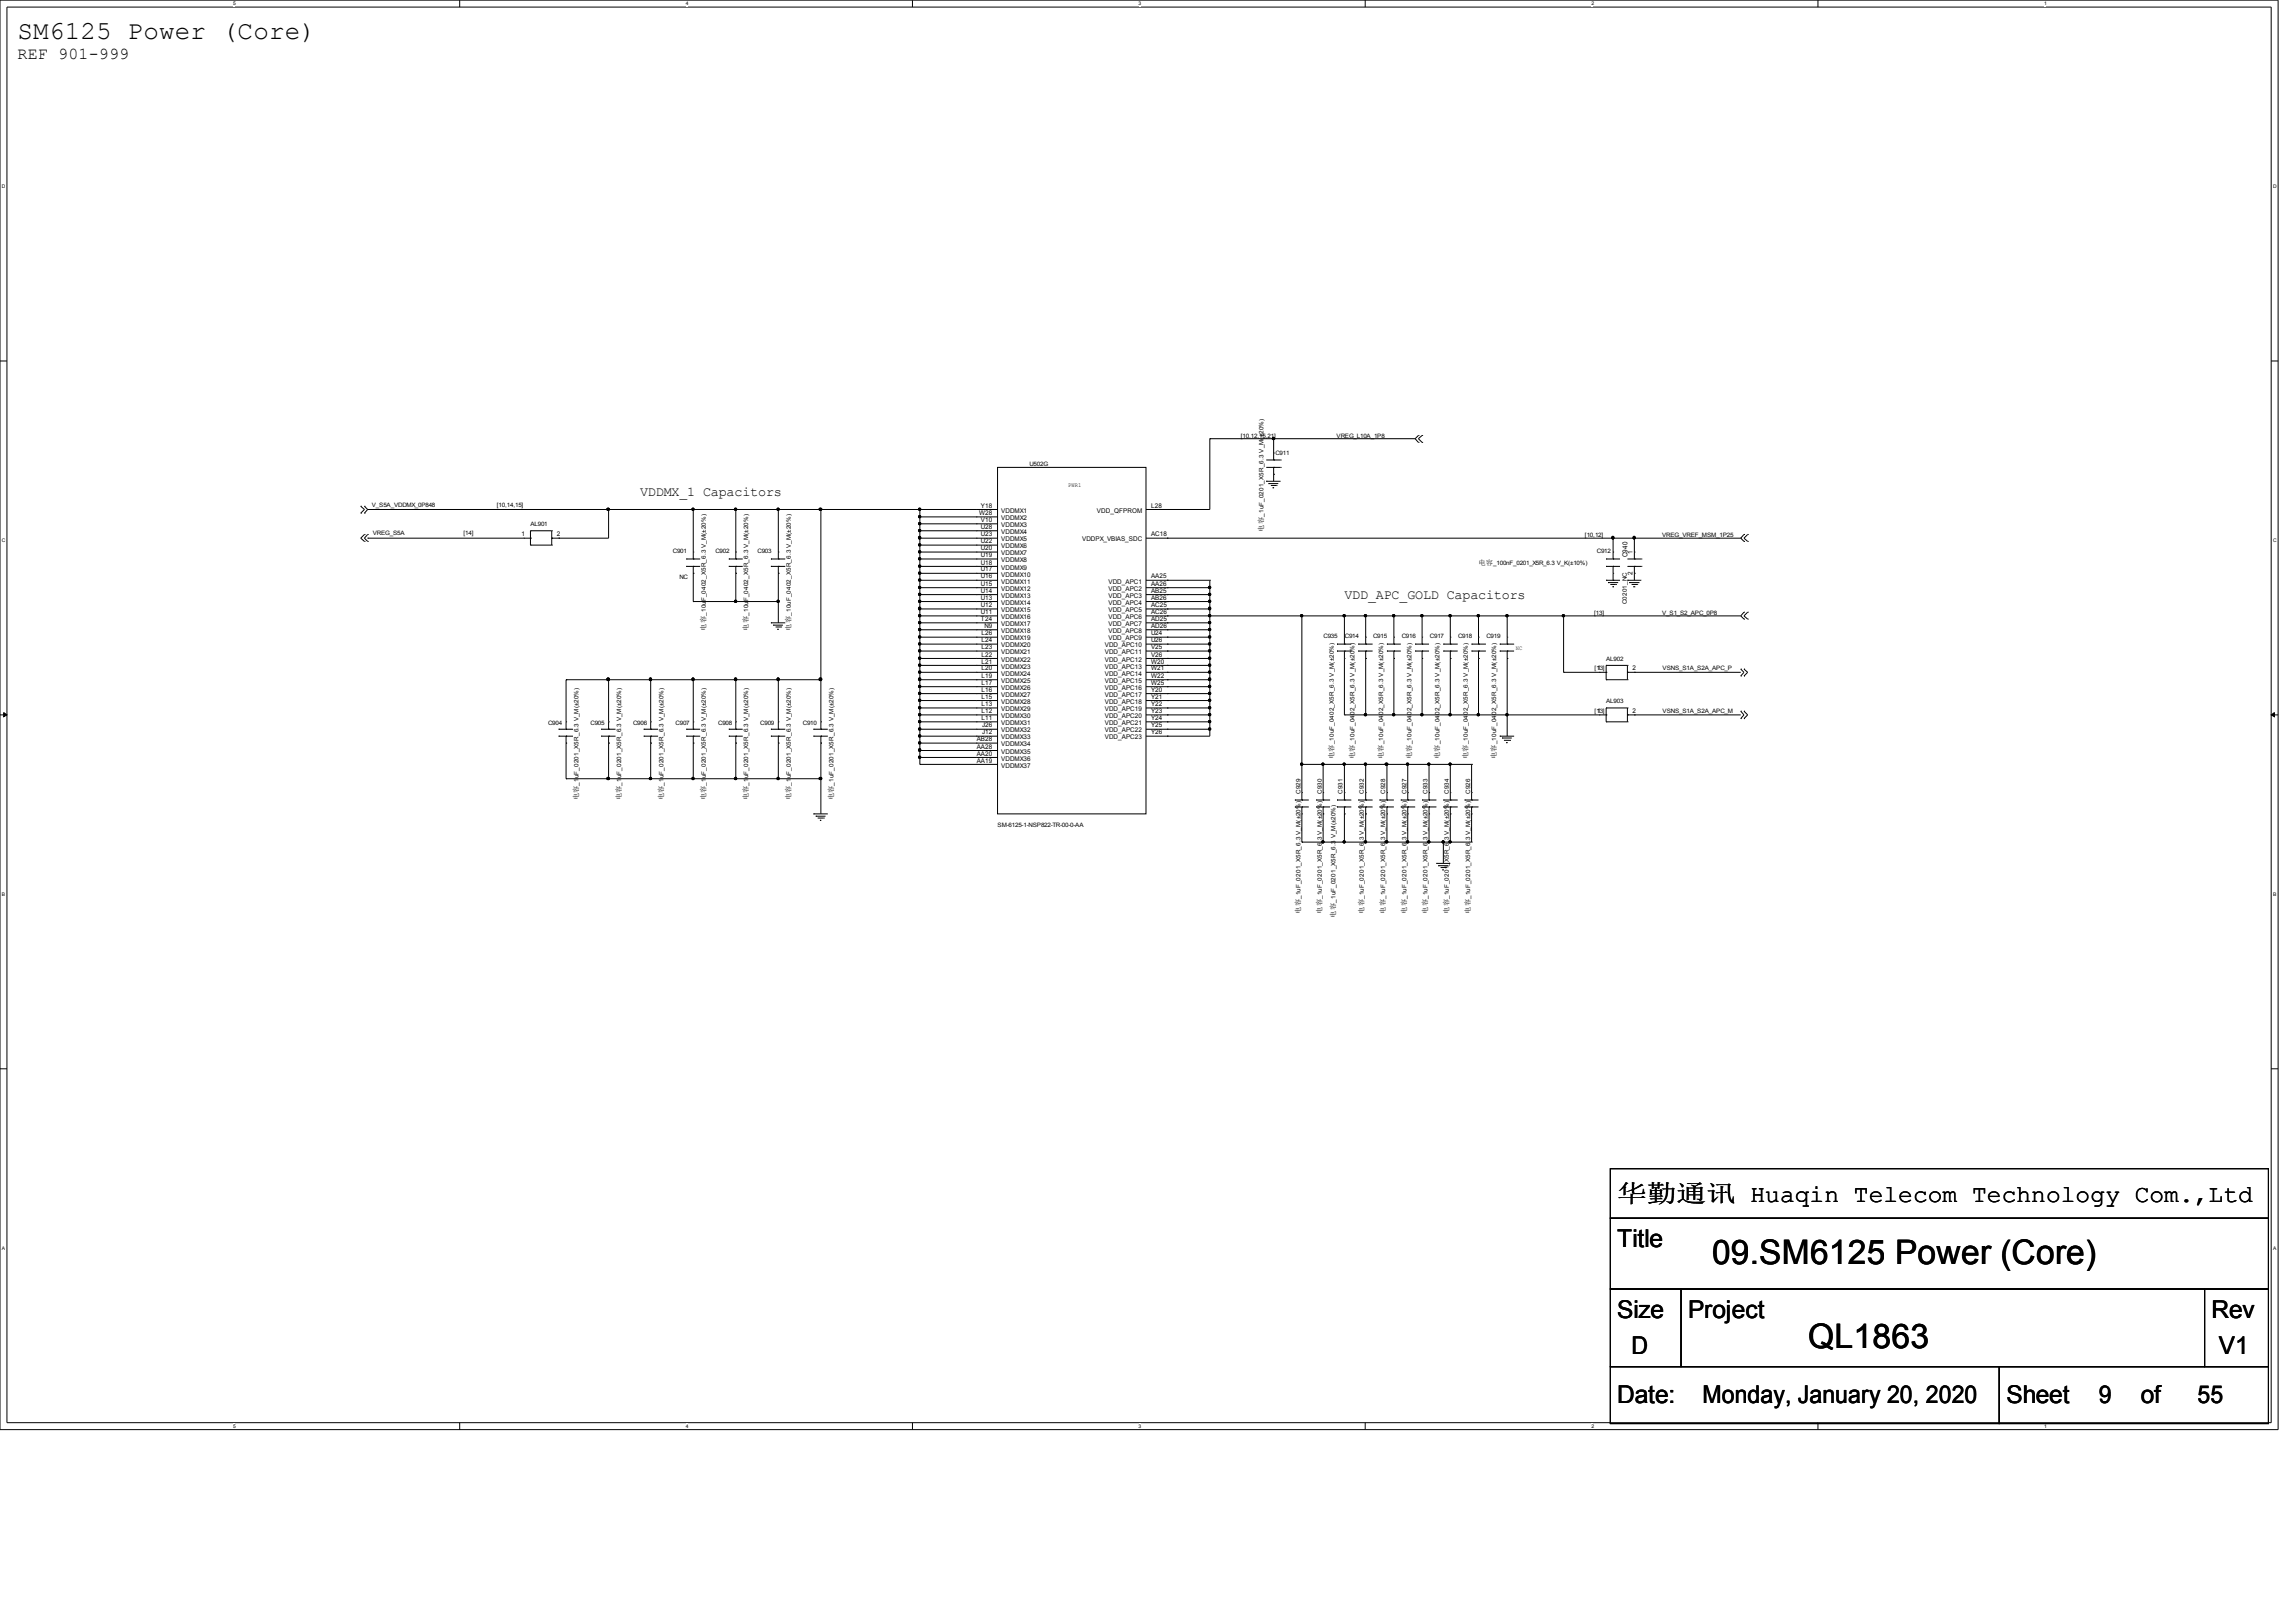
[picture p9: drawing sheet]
<svg xmlns="http://www.w3.org/2000/svg" width="420mm" height="297mm" viewBox="0 0 420 297" stroke-linecap="round" stroke-linejoin="round" font-family="sans-serif">
<defs><g id="words">
<g font-size="6.2">
<text x="313.4" y="231.3">09.SM6125 Power (Core)</text>
<text x="331" y="246.7">QL1863</text>
</g>
<text font-size="4.7" x="3.2" y="7.1">SM6125 Power (Core)</text>
<g font-size="4.5">
<text x="296.1" y="220.1">华勤通讯 Huaqin Telecom Technology Com.,Ltd</text>
<text x="296.1" y="228.3">Title</text>
<text x="296.1" y="241.2">Size</text>
<text x="309" y="241.2">Project</text>
<text x="404.9" y="241.2">Rev</text>
<text x="298.7" y="247.8">D</text>
<text x="406.2" y="247.8">V1</text>
<text x="296.1" y="256.8">Date:</text>
<text x="311.7" y="256.8">Monday, January 20, 2020</text>
<text x="367.4" y="256.8">Sheet</text>
<text x="384.2" y="256.8">9</text>
<text x="391.9" y="256.8">of</text>
<text x="402.3" y="256.8">55</text>
</g>
<text font-size="3" x="3.2" y="10.9">REF 901-999</text>
<g font-size="2.5">
<text x="117.2" y="90.8">VDDMX_1 Capacitors</text>
<text x="246.1" y="109.6">VDD_APC_GOLD Capacitors</text>
</g>
<g font-size="1.3">
<text x="231.3" y="97.3" transform="rotate(-90 231.3 97.3)">电容</text>
<text x="297.9" y="102" transform="rotate(-90 297.9 102)">C940</text>
<text x="270.7" y="103.4">电容</text>
<text x="129.2" y="115.4" transform="rotate(-90 129.2 115.4)">电容</text>
<text x="137" y="115.4" transform="rotate(-90 137 115.4)">电容</text>
<text x="144.8" y="115.4" transform="rotate(-90 144.8 115.4)">电容</text>
<text x="244.2" y="139" transform="rotate(-90 244.2 139)">电容</text>
<text x="248" y="139" transform="rotate(-90 248 139)">电容</text>
<text x="253.2" y="139" transform="rotate(-90 253.2 139)">电容</text>
<text x="258.4" y="139" transform="rotate(-90 258.4 139)">电容</text>
<text x="263.6" y="139" transform="rotate(-90 263.6 139)">电容</text>
<text x="268.7" y="139" transform="rotate(-90 268.7 139)">电容</text>
<text x="273.9" y="139" transform="rotate(-90 273.9 139)">电容</text>
<text x="105.9" y="146.5" transform="rotate(-90 105.9 146.5)">电容</text>
<text x="113.7" y="146.5" transform="rotate(-90 113.7 146.5)">电容</text>
<text x="121.5" y="146.5" transform="rotate(-90 121.5 146.5)">电容</text>
<text x="129.2" y="146.5" transform="rotate(-90 129.2 146.5)">电容</text>
<text x="137" y="146.5" transform="rotate(-90 137 146.5)">电容</text>
<text x="144.8" y="146.5" transform="rotate(-90 144.8 146.5)">电容</text>
<text x="152.6" y="146.5" transform="rotate(-90 152.6 146.5)">电容</text>
<text x="238.1" y="167.2" transform="rotate(-90 238.1 167.2)">电容</text>
<text x="242" y="167.2" transform="rotate(-90 242 167.2)">电容</text>
<text x="244.5" y="167.9" transform="rotate(-90 244.5 167.9)">电容</text>
<text x="249.7" y="167.2" transform="rotate(-90 249.7 167.2)">电容</text>
<text x="253.6" y="167.2" transform="rotate(-90 253.6 167.2)">电容</text>
<text x="257.5" y="167.2" transform="rotate(-90 257.5 167.2)">电容</text>
<text x="261.4" y="167.2" transform="rotate(-90 261.4 167.2)">电容</text>
<text x="265.3" y="167.2" transform="rotate(-90 265.3 167.2)">电容</text>
<text x="269.2" y="167.2" transform="rotate(-90 269.2 167.2)">电容</text>
</g>
<g font-size="1.2">
<text x="179.2" y="94.3">W28</text>
<text x="179.6" y="92.9">Y18</text>
<text x="179.6" y="95.5">V10</text>
<text x="183.3" y="93.8">VDDMX1</text>
<text x="183.3" y="95.2">VDDMX2</text>
<text x="200.8" y="93.8">VDD_QFPROM</text>
<text x="210.7" y="92.9">L28</text>
<text x="95.5" y="98.2">1</text>
<text x="101.9" y="98.2">2</text>
<text x="179.6" y="96.8">U28</text>
<text x="179.6" y="98.2">U23</text>
<text x="179.6" y="99.4">U22</text>
<text x="179.6" y="100.7">U20</text>
<text x="179.6" y="102">U19</text>
<text x="183.3" y="96.5">VDDMX3</text>
<text x="183.3" y="97.7">VDDMX4</text>
<text x="183.3" y="99.1">VDDMX5</text>
<text x="183.3" y="100.4">VDDMX6</text>
<text x="183.3" y="101.6">VDDMX7</text>
<text x="198.1" y="99.1">VDDPX_VBIAS_SDC</text>
<text x="210.7" y="98.2">AC18</text>
<text x="298.9" y="101.4" transform="rotate(-90 298.9 101.4)">1</text>
<text x="179.6" y="103.3">U18</text>
<text x="179.6" y="104.6">U17</text>
<text x="179.6" y="105.9">U16</text>
<text x="179.6" y="107.2">U15</text>
<text x="183.3" y="102.9">VDDMX8</text>
<text x="183.3" y="104.3">VDDMX9</text>
<text x="183.3" y="105.5">VDDMX10</text>
<text x="183.3" y="106.8">VDDMX11</text>
<text x="202.9" y="106.8">VDD_APC1</text>
<text x="210.7" y="105.9">AA25</text>
<text x="210.7" y="107.2">AA26</text>
<text x="298.9" y="105.3" transform="rotate(-90 298.9 105.3)">2</text>
<text x="179.6" y="108.5">U14</text>
<text x="179.6" y="109.8">U13</text>
<text x="179.6" y="111.1">U12</text>
<text x="179.6" y="112.4">U11</text>
<text x="179.6" y="113.7">T24</text>
<text x="183.3" y="108.1">VDDMX12</text>
<text x="183.3" y="109.4">VDDMX13</text>
<text x="183.3" y="110.7">VDDMX14</text>
<text x="183.3" y="112">VDDMX15</text>
<text x="183.3" y="113.3">VDDMX16</text>
<text x="202.9" y="108.1">VDD_APC2</text>
<text x="202.9" y="109.4">VDD_APC3</text>
<text x="202.9" y="110.7">VDD_APC4</text>
<text x="202.9" y="112">VDD_APC5</text>
<text x="202.9" y="113.3">VDD_APC6</text>
<text x="210.7" y="108.5">AB25</text>
<text x="210.7" y="109.8">AB26</text>
<text x="210.7" y="111.1">AC25</text>
<text x="210.7" y="112.4">AC26</text>
<text x="210.7" y="113.7">AD25</text>
<text x="179.7" y="116.3">L26</text>
<text x="179.7" y="117.5">L24</text>
<text x="179.7" y="118.8">L23</text>
<text x="180.3" y="114.9">N9</text>
<text x="183.3" y="114.6">VDDMX17</text>
<text x="183.3" y="115.9">VDDMX18</text>
<text x="183.3" y="117.2">VDDMX19</text>
<text x="183.3" y="118.5">VDDMX20</text>
<text x="183.3" y="119.7">VDDMX21</text>
<text x="202.3" y="118.5">VDD_APC10</text>
<text x="202.3" y="119.7">VDD_APC11</text>
<text x="202.9" y="114.6">VDD_APC7</text>
<text x="202.9" y="115.9">VDD_APC8</text>
<text x="202.9" y="117.2">VDD_APC9</text>
<text x="210.7" y="114.9">AD26</text>
<text x="210.7" y="116.3">U24</text>
<text x="210.7" y="117.5">U26</text>
<text x="210.7" y="118.8">V25</text>
<text x="179.7" y="120.2">L22</text>
<text x="179.7" y="121.4">L21</text>
<text x="179.7" y="122.7">L20</text>
<text x="179.7" y="124.1">L19</text>
<text x="179.7" y="125.3">L17</text>
<text x="183.3" y="121.1">VDDMX22</text>
<text x="183.3" y="122.4">VDDMX23</text>
<text x="183.3" y="123.6">VDDMX24</text>
<text x="183.3" y="125">VDDMX25</text>
<text x="202.3" y="121.1">VDD_APC12</text>
<text x="202.3" y="122.4">VDD_APC13</text>
<text x="202.3" y="123.6">VDD_APC14</text>
<text x="202.3" y="125">VDD_APC15</text>
<text x="210.7" y="120.2">V26</text>
<text x="210.7" y="121.4">W20</text>
<text x="210.7" y="122.7">W21</text>
<text x="210.7" y="124.1">W22</text>
<text x="210.7" y="125.3">W25</text>
<text x="292.4" y="122.7">1</text>
<text x="298.9" y="122.7">2</text>
<text x="179.7" y="126.6">L16</text>
<text x="179.7" y="127.9">L15</text>
<text x="179.7" y="129.2">L13</text>
<text x="179.7" y="130.5">L12</text>
<text x="179.7" y="131.8">L11</text>
<text x="183.3" y="126.3">VDDMX26</text>
<text x="183.3" y="127.5">VDDMX27</text>
<text x="183.3" y="128.8">VDDMX28</text>
<text x="183.3" y="130.2">VDDMX29</text>
<text x="183.3" y="131.4">VDDMX30</text>
<text x="202.3" y="126.3">VDD_APC16</text>
<text x="202.3" y="127.5">VDD_APC17</text>
<text x="202.3" y="128.8">VDD_APC18</text>
<text x="202.3" y="130.2">VDD_APC19</text>
<text x="202.3" y="131.4">VDD_APC20</text>
<text x="210.7" y="126.6">Y20</text>
<text x="210.7" y="127.9">Y21</text>
<text x="210.7" y="129.2">Y22</text>
<text x="210.7" y="130.5">Y23</text>
<text x="210.7" y="131.8">Y24</text>
<text x="292.4" y="130.5">1</text>
<text x="298.9" y="130.5">2</text>
<text x="178.8" y="135.7">AB28</text>
<text x="178.8" y="137">AA28</text>
<text x="179.8" y="133.1">J26</text>
<text x="179.8" y="134.4">J12</text>
<text x="183.3" y="132.7">VDDMX31</text>
<text x="183.3" y="134.1">VDDMX32</text>
<text x="183.3" y="135.3">VDDMX33</text>
<text x="183.3" y="136.6">VDDMX34</text>
<text x="183.3" y="138">VDDMX35</text>
<text x="202.3" y="132.7">VDD_APC21</text>
<text x="202.3" y="134.1">VDD_APC22</text>
<text x="202.3" y="135.3">VDD_APC23</text>
<text x="210.7" y="133.1">Y25</text>
<text x="210.7" y="134.4">Y26</text>
<text x="178.8" y="138.3">AA20</text>
<text x="178.8" y="139.6">AA19</text>
<text x="183.3" y="139.2">VDDMX36</text>
<text x="183.3" y="140.5">VDDMX37</text>
</g>
<g font-size="1.1">
<text x="227.2" y="80.1">[10,12,15,21]</text>
<text x="233.5" y="83.3">C911</text>
<text x="244.7" y="80.1">VREG_L10A_1P8</text>
<text x="188.5" y="85.3">U502G</text>
<text x="195.6" y="89.1">PWR1</text>
<text x="68.1" y="92.8">V_S5A_VDDMX_0P848</text>
<text x="90.9" y="92.8">[10,14,15]</text>
<text x="231.3" y="94.6" transform="rotate(-90 231.3 94.6)">_1uF_0201_X5R_6.3 V_M(±20%)</text>
<text x="68.2" y="98">VREG_S5A</text>
<text x="84.8" y="98">[14]</text>
<text x="97.1" y="96.3">AL901</text>
<text x="123.2" y="101.2">C901</text>
<text x="131" y="101.2">C902</text>
<text x="138.7" y="101.2">C903</text>
<text x="290.2" y="98.2">[10,12]</text>
<text x="292.4" y="101.1">C912</text>
<text x="304.3" y="98.2">VREG_VREF_MSM_1P25</text>
<text x="124.4" y="106">NC</text>
<text x="273.4" y="103.4">_100nF_0201_X5R_6.3 V_K(±10%)</text>
<text x="129.2" y="112.7" transform="rotate(-90 129.2 112.7)">_10uF_0402_X5R_6.3 V_M(±20%)</text>
<text x="137" y="112.7" transform="rotate(-90 137 112.7)">_10uF_0402_X5R_6.3 V_M(±20%)</text>
<text x="144.8" y="112.7" transform="rotate(-90 144.8 112.7)">_10uF_0402_X5R_6.3 V_M(±20%)</text>
<text x="291.8" y="112.6">[13]</text>
<text x="297.9" y="110.6" transform="rotate(-90 297.9 110.6)">C0201_NC</text>
<text x="304.3" y="112.6">V_S1_S2_APC_0P8</text>
<text x="242.3" y="116.8">C935</text>
<text x="246.2" y="116.8">C914</text>
<text x="251.4" y="116.8">C915</text>
<text x="256.6" y="116.8">C916</text>
<text x="261.8" y="116.8">C917</text>
<text x="267" y="116.8">C918</text>
<text x="272.1" y="116.8">C919</text>
<text x="277.5" y="118.9">NC</text>
<text x="291.9" y="122.6">[13]</text>
<text x="294" y="120.9">AL902</text>
<text x="304.4" y="122.6">VSNS_S1A_S2A_APC_P</text>
<text x="291.9" y="130.4">[13]</text>
<text x="294" y="128.7">AL903</text>
<text x="304.4" y="130.4">VSNS_S1A_S2A_APC_M</text>
<text x="100.3" y="132.6">C904</text>
<text x="108.1" y="132.6">C905</text>
<text x="115.9" y="132.6">C906</text>
<text x="123.7" y="132.6">C907</text>
<text x="131.5" y="132.6">C908</text>
<text x="139.2" y="132.6">C909</text>
<text x="147" y="132.6">C910</text>
<text x="244.2" y="136.3" transform="rotate(-90 244.2 136.3)">_10uF_0402_X5R_6.3 V_M(±20%)</text>
<text x="248" y="136.3" transform="rotate(-90 248 136.3)">_10uF_0402_X5R_6.3 V_M(±20%)</text>
<text x="253.2" y="136.3" transform="rotate(-90 253.2 136.3)">_10uF_0402_X5R_6.3 V_M(±20%)</text>
<text x="258.4" y="136.3" transform="rotate(-90 258.4 136.3)">_10uF_0402_X5R_6.3 V_M(±20%)</text>
<text x="263.6" y="136.3" transform="rotate(-90 263.6 136.3)">_10uF_0402_X5R_6.3 V_M(±20%)</text>
<text x="268.7" y="136.3" transform="rotate(-90 268.7 136.3)">_10uF_0402_X5R_6.3 V_M(±20%)</text>
<text x="273.9" y="136.3" transform="rotate(-90 273.9 136.3)">_10uF_0402_X5R_6.3 V_M(±20%)</text>
<text x="105.9" y="143.8" transform="rotate(-90 105.9 143.8)">_1</text>
<text x="105.9" y="142.4" transform="rotate(-90 105.9 142.4)">uF_0201_X5R_6.3 V_M(±20%)</text>
<text x="113.7" y="143.8" transform="rotate(-90 113.7 143.8)">_1</text>
<text x="113.7" y="142.4" transform="rotate(-90 113.7 142.4)">uF_0201_X5R_6.3 V_M(±20%)</text>
<text x="121.5" y="143.8" transform="rotate(-90 121.5 143.8)">_1</text>
<text x="121.5" y="142.4" transform="rotate(-90 121.5 142.4)">uF_0201_X5R_6.3 V_M(±20%)</text>
<text x="129.2" y="143.8" transform="rotate(-90 129.2 143.8)">_1</text>
<text x="129.2" y="142.4" transform="rotate(-90 129.2 142.4)">uF_0201_X5R_6.3 V_M(±20%)</text>
<text x="137" y="143.8" transform="rotate(-90 137 143.8)">_1</text>
<text x="137" y="142.4" transform="rotate(-90 137 142.4)">uF_0201_X5R_6.3 V_M(±20%)</text>
<text x="144.8" y="143.8" transform="rotate(-90 144.8 143.8)">_1</text>
<text x="144.8" y="142.4" transform="rotate(-90 144.8 142.4)">uF_0201_X5R_6.3 V_M(±20%)</text>
<text x="152.6" y="143.8" transform="rotate(-90 152.6 143.8)">_1uF_0201_X5R_6.3 V_M(±20%)</text>
<text x="238.1" y="145.3" transform="rotate(-90 238.1 145.3)">C929</text>
<text x="242" y="145.3" transform="rotate(-90 242 145.3)">C930</text>
<text x="245.8" y="145.3" transform="rotate(-90 245.8 145.3)">C931</text>
<text x="249.7" y="145.3" transform="rotate(-90 249.7 145.3)">C932</text>
<text x="253.6" y="145.3" transform="rotate(-90 253.6 145.3)">C928</text>
<text x="257.5" y="145.3" transform="rotate(-90 257.5 145.3)">C927</text>
<text x="261.4" y="145.3" transform="rotate(-90 261.4 145.3)">C933</text>
<text x="265.3" y="145.3" transform="rotate(-90 265.3 145.3)">C934</text>
<text x="269.2" y="145.3" transform="rotate(-90 269.2 145.3)">C926</text>
<text x="182.6" y="151.4">SM-6125-1-NSP822-TR-00-0-AA</text>
<text x="238.1" y="164.5" transform="rotate(-90 238.1 164.5)">_1uF_0201_X5R_6.3 V_M(±20%)</text>
<text x="242" y="164.5" transform="rotate(-90 242 164.5)">_1uF_0201_X5R_6.3 V_M(±20%)</text>
<text x="244.5" y="165.2" transform="rotate(-90 244.5 165.2)">_1uF_0201_X5R_6.3 V_M(±20%)</text>
<text x="249.7" y="164.5" transform="rotate(-90 249.7 164.5)">_1uF_0201_X5R_6.3 V_M(±20%)</text>
<text x="253.6" y="164.5" transform="rotate(-90 253.6 164.5)">_1uF_0201_X5R_6.3 V_M(±20%)</text>
<text x="257.5" y="164.5" transform="rotate(-90 257.5 164.5)">_1uF_0201_X5R_6.3 V_M(±20%)</text>
<text x="261.4" y="164.5" transform="rotate(-90 261.4 164.5)">_1uF_0201_X5R_6.3 V_M(±20%)</text>
<text x="265.3" y="164.5" transform="rotate(-90 265.3 164.5)">_1uF_0201_X5R_6.3 V_M(±20%)</text>
<text x="269.2" y="164.5" transform="rotate(-90 269.2 164.5)">_1uF_0201_X5R_6.3 V_M(±20%)</text>
</g>
<g font-size=".9">
<text x="42.7" y="1">5</text>
<text x="125.6" y="1">4</text>
<text x="208.4" y="1">3</text>
<text x="291.3" y="1">2</text>
<text x="374.2" y="1">1</text>
<text x=".3" y="34.4">D</text>
<text x="416.1" y="34.4">D</text>
<text x=".3" y="99.2">C</text>
<text x="416.1" y="99.2">C</text>
<text x=".3" y="163.9">B</text>
<text x="416.1" y="163.9">B</text>
<text x=".3" y="228.7">A</text>
<text x="416.1" y="228.7">A</text>
<text x="42.7" y="261.3">5</text>
<text x="125.6" y="261.3">4</text>
<text x="208.4" y="261.3">3</text>
<text x="291.3" y="261.3">2</text>
<text x="374.2" y="261.3">1</text>
</g>
</g></defs>
<path d="M0 0h417.1v261.6h-417.1zM1.3 1.3h414.5v259.1h-414.5z" fill="none" stroke="#000" stroke-width=".18"/>
<g fill="#fff">
<path d="M42.7 .2h.3v.9h-.3z"/>
<path d="M42.7 260.5h.3v1h-.3z"/>
</g>
<path d="M84.2 0v1.3M84.2 260.4v1.2" fill="none" stroke="#000" stroke-width=".18"/>
<g fill="#fff">
<path d="M125.6 .2h.3v.9h-.3z"/>
<path d="M125.6 260.5h.3v1h-.3z"/>
</g>
<path d="M167 0v1.3M167 260.4v1.2" fill="none" stroke="#000" stroke-width=".18"/>
<g fill="#fff">
<path d="M208.4 .2h.4v.9h-.4z"/>
<path d="M208.4 260.5h.4v1h-.4z"/>
</g>
<path d="M249.9 0v1.3M249.9 260.4v1.2" fill="none" stroke="#000" stroke-width=".18"/>
<g fill="#fff">
<path d="M291.3 .2h.4v.9h-.4z"/>
<path d="M291.3 260.5h.4v1h-.4z"/>
</g>
<path d="M332.8 0v1.3M332.8 260.4v1.2" fill="none" stroke="#000" stroke-width=".18"/>
<g fill="#fff">
<path d="M374.2 .2h.4v.9h-.4z"/>
<path d="M374.2 260.5h.4v1h-.4z"/>
<path d="M.3 33.6h.5v1h-.5z"/>
<path d="M416.1 33.6h.5v1h-.5z"/>
<path d="M.3 98.4h.5v.9h-.5z"/>
<path d="M416.1 98.4h.5v.9h-.5z"/>
</g>
<path d="M0 66.1h1.3M415.8 66.1h1.3" fill="none" stroke="#000" stroke-width=".18"/>
<g fill="#fff">
<path d="M.3 163.2h.5v.9h-.5z"/>
<path d="M416.1 163.2h.5v.9h-.5z"/>
</g>
<path d="M0 130.8h1.3M415.8 130.8h1.3" fill="none" stroke="#000" stroke-width=".18"/>
<path d="M.7 130.4l.6 .4-.6 .4zM415.8 130.8l.6-.4v.8z" fill="#000" stroke="#000" stroke-width=".18"/>
<g fill="#fff">
<path d="M.3 228h.5v.9h-.5z"/>
<path d="M416.1 228h.5v.9h-.5z"/>
</g>
<g fill="none" stroke="#000" stroke-width=".18">
<path d="M259.7 79.7h.1M259.7 79.7l-.6 .6M260.3 79.7h.1M260.3 79.7l-.6 .6 .6 .7M66 92.7h.1M66 93.9h.1M66 92.7l.7 .5-.7 .7M66.7 97.8h.1M66.7 99.1h.1M66.7 93.9h.1M66.7 92.7h.1M66.7 97.8l-.7 .7 .7 .6"/>
<path d="M66.7 92.7l.6 .5M67.3 97.8h.1M67.3 99.1h.1M67.3 93.2h.1M67.3 98.5h.1M67.3 97.8l-.6 .7 .6 .6M67.3 93.2l-.6 .7M67.3 93.2h115.3M67.3 98.5h29.8M95.8 98.5h.1M97.1 98.5h.1M97.1 99.8h.1"/>
<path d="M97.1 97.1h.1M97.1 97.1h3.9M97.1 99.8h3.9M97.1 97.1v2.7M101 98.5h.1M101 97.1h.1M101 99.8h.1M101 97.1v2.7M102.3 98.5h.1M111.4 93.2h.1M111.4 93.2v5.3h-10.4M126.9 93.2h.1"/>
<path d="M126.9 93.2v9.1M134.7 93.2h.1M134.7 93.2v9.1M142.5 93.2h.1M142.5 93.2v9.1M150.3 93.2h.1M150.3 93.2v40.3M168.4 93.2h.1M168.4 94.6h.1M168.4 95.9h.1M168.4 97.1h.1M168.4 98.5h.1"/>
<path d="M168.4 99.8h.1M168.4 94.6h14.2M168.4 95.9h14.2M168.4 97.1h14.2M168.4 98.5h14.2M168.4 99.8h14.2M168.4 93.2v46.7M178.7 93.2h.1M178.7 94.6h.1M178.7 95.9h.1M178.7 97.1h.1M178.7 98.5h.1"/>
<path d="M178.7 99.8h.1M182.6 85.5h27.2v63.5h-27.2zM209.8 98.5h108.9M213.7 93.2h.1M213.7 98.5h.1M221.5 80.3h.1M221.5 80.3v12.9h-11.7M221.5 80.3h37.6M231.8 88.1h.1M231.8 88.1h2.6M231.8 84.2h2.6M231.8 85.5h2.6"/>
<path d="M232.2 88.5h.1M232.2 88.5h1.8M232.7 88.8h1M233 89.3h.1M233 89.3h.3M233.2 84.2h.1M233.2 85.5h.1M233.2 82.9h.1M233.2 86.8h.1M233.2 80.3h.1M233.2 80.3v3.9M233.2 85.5v2.6"/>
<path d="M233.7 88.8h.1M234.4 84.2h.1M234.4 85.5h.1M259.1 80.3l.6 .7M259.7 81h.1M260.3 81h.1M295.3 98.5h.1M295.3 98.5v3.8M299.2 98.5h.1M299.2 98.5v3.8M318.7 98.5h.1M318.7 98.5l.6 .6"/>
<path d="M319.3 99.1h.1M319.3 97.8h.1M319.3 97.8l-.6 .7M320 97.8h.1M320 99.1h.1M320 97.8l-.7 .7 .7 .6M125.6 102.3h.1M125.6 103.7h.1M125.6 102.3h2.6M125.6 103.7h2.6M126.9 102.3h.1M126.9 103.7h.1"/>
<path d="M126.9 101h.1M126.9 104.9h.1M126.9 110.1h.1M126.9 110.1h15.6M126.9 103.7v6.4M133.4 102.3h.1M133.4 103.7h.1M133.4 102.3h2.6M133.4 103.7h2.6M134.7 102.3h.1M134.7 103.7h.1M134.7 101h.1"/>
<path d="M134.7 104.9h.1M134.7 110.1h.1M134.7 103.7v6.4M141.1 114h.1M141.1 102.3h.1M141.1 103.7h.1M141.1 114h2.7M141.1 102.3h2.7M141.1 103.7h2.7M141.6 114.4h.1M141.6 114.4h1.7M142 114.8h1"/>
<path d="M142.3 115.2h.1M142.3 115.2h.3M142.5 102.3h.1M142.5 103.7h.1M142.5 101h.1M142.5 104.9h.1M142.5 110.1h.1M142.5 103.7v10.3M143 114.8h.1M168.4 101h.1M168.4 102.3h.1M168.4 103.7h.1"/>
<path d="M168.4 104.9h.1M168.4 106.2h.1M168.4 107.6h.1M168.4 108.8h.1M168.4 110.1h.1M168.4 111.4h.1M168.4 112.7h.1M168.4 114h.1M168.4 115.3h.1M168.4 116.6h.1M168.4 117.9h.1M168.4 119.2h.1"/>
<path d="M168.4 114h14.2M168.4 106.2h14.2M168.4 102.3h14.2M168.4 103.7h14.2M168.4 101h14.2M168.4 104.9h14.2M168.4 107.6h14.2M168.4 108.8h14.2M168.4 110.1h14.2M168.4 111.4h14.2M168.4 112.7h14.2M168.4 115.3h14.2"/>
<path d="M168.4 116.6h14.2M168.4 117.9h14.2M168.4 119.2h14.2M178.7 101h.1M178.7 102.3h.1M178.7 103.7h.1M178.7 104.9h.1M178.7 106.2h.1M178.7 107.6h.1M178.7 108.8h.1M178.7 110.1h.1M178.7 111.4h.1"/>
<path d="M178.7 112.7h.1M178.7 114h.1M178.7 115.3h.1M178.7 116.6h.1M178.7 117.9h.1M178.7 119.2h.1M209.8 114h11.7M209.8 106.2h11.7M209.8 107.6h11.7M209.8 108.8h11.7M209.8 110.1h11.7M209.8 111.4h11.7"/>
<path d="M209.8 112.7h108.9M209.8 115.3h11.7M209.8 116.6h11.7M209.8 117.9h11.7M209.8 119.2h11.7M213.7 106.2h.1M213.7 107.6h.1M213.7 108.8h.1M213.7 110.1h.1M213.7 111.4h.1M213.7 112.7h.1M213.7 114h.1"/>
<path d="M213.7 115.3h.1M213.7 116.6h.1M213.7 117.9h.1M213.7 119.2h.1M221.5 106.2h.1M221.5 107.6h.1M221.5 108.8h.1M221.5 110.1h.1M221.5 111.4h.1M221.5 112.7h.1M221.5 114h.1M221.5 115.3h.1"/>
<path d="M221.5 116.6h.1M221.5 117.9h.1M221.5 119.2h.1M221.5 106.2v28.5h-11.7M238.3 112.7h.1M238.3 112.7v33.7M244.8 117.9h.1M244.8 119.2h.1M244.8 117.9h2.6M244.8 119.2h2.6M246.1 117.9h.1M246.1 119.2h.1"/>
<path d="M246.1 116.6h.1M246.1 112.7h.1M246.1 112.7v5.2M246.1 119.2v11.6M248.7 117.9h.1M248.7 119.2h.1M248.7 117.9h2.6M248.7 119.2h2.6M250 117.9h.1M250 119.2h.1M250 116.6h.1M250 112.7h.1"/>
<path d="M250 112.7v5.2M250 119.2v11.6M253.9 117.9h.1M253.9 119.2h.1M253.9 117.9h2.6M253.9 119.2h2.6M255.2 117.9h.1M255.2 119.2h.1M255.2 116.6h.1M255.2 112.7h.1M255.2 112.7v5.2M255.2 119.2v11.6"/>
<path d="M259.1 117.9h.1M259.1 119.2h.1M259.1 117.9h2.5M259.1 119.2h2.5M260.3 117.9h.1M260.3 119.2h.1M260.3 116.6h.1M260.3 112.7h.1M260.3 112.7v5.2M260.3 119.2v11.6M264.2 117.9h.1M264.2 119.2h.1"/>
<path d="M264.2 117.9h2.7M264.2 119.2h2.7M265.5 117.9h.1M265.5 119.2h.1M265.5 116.6h.1M265.5 112.7h.1M265.5 112.7v5.2M265.5 119.2v11.6M269.4 117.9h.1M269.4 119.2h.1M269.4 117.9h2.6M269.4 119.2h2.6"/>
<path d="M270.7 117.9h.1M270.7 119.2h.1M270.7 116.6h.1M270.7 112.7h.1M270.7 112.7v5.2M270.7 119.2v11.6M274.6 117.9h.1M274.6 119.2h.1M274.6 117.9h2.6M274.6 119.2h2.6M275.9 117.9h.1M275.9 119.2h.1"/>
<path d="M275.9 116.6h.1M275.9 112.7h.1M275.9 112.7v5.2M275.9 119.2v15.5M286.3 112.7h.1M286.3 112.7v10.3M294 106.2h.1M294 102.3h.1M294 103.7h.1M294 106.2h2.6M294 102.3h2.6M294 103.7h2.6"/>
<path d="M294.4 106.6h.1M294.4 106.6h1.8M294.8 107h1M295.2 107.4h.1M295.2 107.4h.3M295.3 102.3h.1M295.3 103.7h.1M295.3 101h.1M295.3 104.9h.1M295.3 106.2h.1M295.3 103.7v2.5M295.8 107h.1"/>
<path d="M297.9 106.2h.1M297.9 106.2h2.6M297.9 102.3h2.6M297.9 103.7h2.6M298.3 106.6h.1M298.3 106.6h1.8M298.7 107h1M299 107.4h.1M299 107.4h.4M299.2 102.3h.1M299.2 103.7h.1M299.2 101h.1"/>
<path d="M299.2 104.9h.1M299.2 103.7v2.5M299.7 107h.1M300.5 102.3h.1M300.5 103.7h.1M318.7 112.7l.6 .6M319.3 113.3h.1M319.3 112h.1M319.3 112l-.6 .7M320 112h.1M320 113.3h.1M320 112l-.7 .7 .7 .6"/>
<path d="M102.3 133.5h.1M102.3 134.7h.1M102.3 134.7h2.6M102.3 133.5h2.6M103.6 133.5h.1M103.6 134.7h.1M103.6 132.1h.1M103.6 136h.1M103.6 124.4h.1M103.6 124.4h46.7M103.6 124.4v9.1M103.6 134.7v7.8"/>
<path d="M110.1 133.5h.1M110.1 134.7h.1M110.1 134.7h2.6M110.1 133.5h2.6M111.4 133.5h.1M111.4 134.7h.1M111.4 132.1h.1M111.4 136h.1M111.4 124.4h.1M111.4 124.4v9.1M111.4 134.7v7.8M117.9 133.5h.1"/>
<path d="M117.9 134.7h.1M117.9 134.7h2.6M117.9 133.5h2.6M119.1 133.5h.1M119.1 134.7h.1M119.1 132.1h.1M119.1 136h.1M119.1 124.4h.1M119.1 124.4v9.1M119.1 134.7v7.8M125.6 133.5h.1M125.6 134.7h.1"/>
<path d="M125.6 134.7h2.6M125.6 133.5h2.6M126.9 133.5h.1M126.9 134.7h.1M126.9 132.1h.1M126.9 136h.1M126.9 124.4h.1M126.9 124.4v9.1M126.9 134.7v7.8M133.4 133.5h.1M133.4 134.7h.1M133.4 134.7h2.6"/>
<path d="M133.4 133.5h2.6M134.7 133.5h.1M134.7 134.7h.1M134.7 132.1h.1M134.7 136h.1M134.7 124.4h.1M134.7 124.4v9.1M134.7 134.7v7.8M141.1 133.5h.1M141.1 134.7h.1M141.1 134.7h2.7M141.1 133.5h2.7"/>
<path d="M142.5 133.5h.1M142.5 134.7h.1M142.5 132.1h.1M142.5 136h.1M142.5 124.4h.1M142.5 124.4v9.1M142.5 134.7v7.8M148.9 133.5h.1M148.9 134.7h.1M148.9 134.7h2.7M148.9 133.5h2.7M150.3 133.5h.1"/>
<path d="M150.3 134.7h.1M150.3 132.1h.1M150.3 136h.1M150.3 124.4h.1M150.3 134.7v14.3M168.4 120.5h.1M168.4 121.8h.1M168.4 123h.1M168.4 124.4h.1M168.4 125.7h.1M168.4 126.9h.1M168.4 128.2h.1"/>
<path d="M168.4 129.6h.1M168.4 130.8h.1M168.4 132.1h.1M168.4 133.5h.1M168.4 134.7h.1M168.4 136h.1M168.4 137.4h.1M168.4 138.6h.1M168.4 139.9h.1M168.4 134.7h14.2M168.4 120.5h14.2M168.4 121.8h14.2"/>
<path d="M168.4 123h14.2M168.4 124.4h14.2M168.4 125.7h14.2M168.4 126.9h14.2M168.4 128.2h14.2M168.4 129.6h14.2M168.4 130.8h14.2M168.4 132.1h14.2M168.4 133.5h14.2M168.4 136h14.2M168.4 137.4h14.2M168.4 138.6h14.2"/>
<path d="M168.4 139.9h14.2M178.7 120.5h.1M178.7 121.8h.1M178.7 123h.1M178.7 124.4h.1M178.7 125.7h.1M178.7 126.9h.1M178.7 128.2h.1M178.7 129.6h.1M178.7 130.8h.1M178.7 132.1h.1M178.7 133.5h.1"/>
<path d="M178.7 134.7h.1M178.7 136h.1M178.7 137.4h.1M178.7 138.6h.1M178.7 139.9h.1M209.8 120.5h11.7M209.8 121.8h11.7M209.8 123h11.7M209.8 124.4h11.7M209.8 125.7h11.7M209.8 126.9h11.7M209.8 128.2h11.7"/>
<path d="M209.8 129.6h11.7M209.8 130.8h11.7M209.8 132.1h11.7M209.8 133.5h11.7M213.7 120.5h.1M213.7 121.8h.1M213.7 123h.1M213.7 124.4h.1M213.7 125.7h.1M213.7 126.9h.1M213.7 128.2h.1M213.7 129.6h.1"/>
<path d="M213.7 130.8h.1M213.7 132.1h.1M213.7 133.5h.1M213.7 134.7h.1M221.5 120.5h.1M221.5 121.8h.1M221.5 123h.1M221.5 124.4h.1M221.5 125.7h.1M221.5 126.9h.1M221.5 128.2h.1M221.5 129.6h.1"/>
<path d="M221.5 130.8h.1M221.5 132.1h.1M221.5 133.5h.1M238.3 139.9h.1M238.3 139.9h31.1M242.2 139.9h.1M242.2 139.9v6.5M246.1 120.5h.1M246.1 139.9h.1M246.1 130.8h.1M246.1 130.8h47.9M246.1 139.9v6.5"/>
<path d="M250 120.5h.1M250 130.8h.1M250 139.9h.1M250 139.9v6.5M253.9 139.9h.1M253.9 139.9v6.5M255.2 120.5h.1M255.2 130.8h.1M257.7 139.9h.1M257.7 139.9v6.5M260.3 120.5h.1M260.3 130.8h.1"/>
<path d="M261.6 139.9h.1M261.6 139.9v6.5M265.5 120.5h.1M265.5 130.8h.1M265.5 139.9h.1M265.5 139.9v6.5M269.4 139.9h.1M269.4 139.9v6.5M270.7 120.5h.1M270.7 130.8h.1M274.6 134.7h.1M274.6 134.7h2.6"/>
<path d="M275 135.1h.1M275 135.1h1.8M275.3 135.5h1.1M275.8 135.9h.1M275.8 135.9h.2M275.9 120.5h.1M275.9 130.8h.1M276.4 135.5h.1M286.3 123h.1M286.3 123h7.7M292.8 130.8h.1M292.8 123h.1"/>
<path d="M294 130.8h.1M294 132.1h.1M294 129.6h.1M294 123h.1M294 124.4h.1M294 121.8h.1M294 121.8h3.9M294 124.4h3.9M294 129.6h3.9M294 132.1h3.9M294 121.8v2.6M294 129.6v2.5"/>
<path d="M297.9 130.8h.1M297.9 129.6h.1M297.9 132.1h.1M297.9 123h.1M297.9 121.8h.1M297.9 124.4h.1M297.9 123h20.8M297.9 130.8h20.8M297.9 121.8v2.6M297.9 129.6v2.5M299.2 130.8h.1M299.2 123h.1"/>
<path d="M318.7 123.7h.1M318.7 122.5h.1M318.7 131.5h.1M318.7 130.2h.1M318.7 122.5l.6 .5-.6 .7M318.7 130.2l.6 .6-.6 .7M319.3 123.7h.1M319.3 122.5h.1M319.3 131.5h.1M319.3 130.2h.1M319.3 122.5l.7 .5-.7 .7M319.3 130.2l.7 .6-.7 .7"/>
<path d="M103.6 142.5h.1M103.6 142.5h46.7M111.4 142.5h.1M119.1 142.5h.1M126.9 142.5h.1M134.7 142.5h.1M142.5 142.5h.1M148.9 149h.1M148.9 149h2.7M149.4 149.4h.1M149.4 149.4h1.7M149.7 149.7h1.1"/>
<path d="M150.1 150.1h.1M150.1 150.1h.3M150.3 142.5h.1M150.8 149.7h.1M237.1 146.4h.1M237.1 147.7h.1M237.1 146.4h2.5M237.1 147.7h2.5M238.3 146.4h.1M238.3 147.7h.1M238.3 145.1h.1M238.3 149h.1"/>
<path d="M238.3 154.1h.1M238.3 147.7v6.4M238.3 154.1h31.1M241 146.4h.1M241 147.7h.1M241 146.4h2.5M241 147.7h2.5M242.2 146.4h.1M242.2 147.7h.1M242.2 145.1h.1M242.2 149h.1M242.2 154.1h.1"/>
<path d="M242.2 147.7v6.4M244.8 146.4h.1M244.8 147.7h.1M244.8 146.4h2.6M244.8 147.7h2.6M246.1 146.4h.1M246.1 147.7h.1M246.1 145.1h.1M246.1 149h.1M246.1 154.1h.1M246.1 147.7v6.4M248.7 146.4h.1"/>
<path d="M248.7 147.7h.1M248.7 146.4h2.6M248.7 147.7h2.6M250 146.4h.1M250 147.7h.1M250 145.1h.1M250 149h.1M250 147.7v6.4M252.6 146.4h.1M252.6 147.7h.1M252.6 146.4h2.6M252.6 147.7h2.6"/>
<path d="M253.9 146.4h.1M253.9 147.7h.1M253.9 145.1h.1M253.9 149h.1M253.9 154.1h.1M253.9 147.7v6.4M256.5 146.4h.1M256.5 147.7h.1M256.5 146.4h2.6M256.5 147.7h2.6M257.7 146.4h.1M257.7 147.7h.1"/>
<path d="M257.7 145.1h.1M257.7 149h.1M257.7 154.1h.1M257.7 147.7v6.4M260.3 146.4h.1M260.3 147.7h.1M260.3 146.4h2.7M260.3 147.7h2.7M261.6 146.4h.1M261.6 147.7h.1M261.6 145.1h.1M261.6 149h.1"/>
<path d="M261.6 154.1h.1M261.6 147.7v6.4M263 158h.1M263 158h2.5M263.3 158.4h.1M263.3 158.4h1.9M263.7 158.8h1.1M264.1 159.2h.1M264.1 159.2h.2M264.2 146.4h.1M264.2 147.7h.1M264.2 154.1h.1"/>
<path d="M264.2 146.4h2.7M264.2 147.7h2.7M264.2 154.1v3.9M264.8 158.8h.1M265.5 146.4h.1M265.5 147.7h.1M265.5 145.1h.1M265.5 149h.1M265.5 154.1h.1M265.5 147.7v6.4M268.1 146.4h.1M268.1 147.7h.1"/>
<path d="M268.1 146.4h2.6M268.1 147.7h2.6M269.4 146.4h.1M269.4 147.7h.1M269.4 145.1h.1M269.4 149h.1M269.4 154.1h.1M269.4 147.7v6.4M0 195.6h1.3M415.8 195.6h1.3M294.8 213.9h120.5v9.1h-120.5zM294.8 223h120.5v12.9h-120.5z"/>
<path d="M294.8 235.9h13v14.2h-13zM307.8 235.9h95.8v14.2h-95.8zM403.6 235.9h11.7v14.2h-11.7zM294.8 250.1h71.2v10.4h-71.2zM366 250.1h49.3v10.4h-49.3z"/>
</g>
<g fill="#000" stroke="#000" stroke-width=".18">
<path d="M111.2 93.1h.3v.3h-.3z" fill-rule="evenodd"/>
<path d="M111.2 93.1h.3v.3h-.3z" fill-rule="evenodd"/>
<path d="M150 93.1h.4v.3h-.4z" fill-rule="evenodd"/>
<path d="M150 93.1h.4v.3h-.4z" fill-rule="evenodd"/>
<path d="M253.7 139.7h.3v.3h-.3z" fill-rule="evenodd"/>
<path d="M253.7 139.7h.3v.3h-.3z" fill-rule="evenodd"/>
<path d="M111.2 142.3h.3v.3h-.3z" fill-rule="evenodd"/>
<path d="M111.2 142.3h.3v.3h-.3z" fill-rule="evenodd"/>
<path d="M150 142.3h.4v.3h-.4z" fill-rule="evenodd"/>
<path d="M150 142.3h.4v.3h-.4z" fill-rule="evenodd"/>
<path d="M253.7 153.9h.3v.3h-.3z" fill-rule="evenodd"/>
<path d="M253.7 153.9h.3v.3h-.3z" fill-rule="evenodd"/>
<circle cx="126.9" cy="93.2" r=".21"/>
<circle cx="134.7" cy="93.2" r=".21"/>
<circle cx="142.5" cy="93.2" r=".21"/>
<circle cx="168.3" cy="98.4" r=".24"/>
<circle cx="168.4" cy="93.2" r=".21"/>
<circle cx="168.4" cy="95.8" r=".21"/>
<circle cx="168.4" cy="97.1" r=".21"/>
<circle cx="168.4" cy="99.7" r=".21"/>
<circle cx="168.4" cy="94.6" r=".21"/>
<circle cx="233.1" cy="80.3" r=".21"/>
<circle cx="295.3" cy="98.4" r=".24"/>
<circle cx="299.1" cy="98.4" r=".24"/>
<circle cx="134.7" cy="110.1" r=".21"/>
<circle cx="142.5" cy="110.1" r=".21"/>
<circle cx="168.3" cy="111.3" r=".24"/>
<circle cx="168.4" cy="104.9" r=".21"/>
<circle cx="168.4" cy="107.5" r=".21"/>
<circle cx="168.4" cy="112.7" r=".21"/>
<circle cx="168.4" cy="110.1" r=".21"/>
<circle cx="168.4" cy="101" r=".21"/>
<circle cx="168.4" cy="117.8" r=".21"/>
<circle cx="168.4" cy="103.6" r=".21"/>
<circle cx="168.4" cy="106.2" r=".21"/>
<circle cx="168.4" cy="108.8" r=".21"/>
<circle cx="168.4" cy="115.2" r=".21"/>
<circle cx="168.4" cy="119.1" r=".21"/>
<circle cx="168.4" cy="116.6" r=".21"/>
<circle cx="168.4" cy="102.3" r=".21"/>
<circle cx="168.4" cy="113.9" r=".21"/>
<circle cx="221.4" cy="111.3" r=".24"/>
<circle cx="221.4" cy="107.5" r=".21"/>
<circle cx="221.4" cy="110.1" r=".21"/>
<circle cx="221.4" cy="112.7" r=".21"/>
<circle cx="221.4" cy="117.8" r=".21"/>
<circle cx="221.4" cy="115.2" r=".21"/>
<circle cx="221.4" cy="108.8" r=".21"/>
<circle cx="221.4" cy="119.1" r=".21"/>
<circle cx="221.4" cy="116.6" r=".21"/>
<circle cx="221.4" cy="113.9" r=".21"/>
<circle cx="238.3" cy="112.7" r=".21"/>
<circle cx="246.1" cy="112.7" r=".21"/>
<circle cx="250" cy="112.7" r=".21"/>
<circle cx="255.1" cy="112.7" r=".21"/>
<circle cx="260.3" cy="112.7" r=".21"/>
<circle cx="265.5" cy="112.7" r=".21"/>
<circle cx="270.6" cy="112.7" r=".21"/>
<circle cx="275.9" cy="112.7" r=".21"/>
<circle cx="286.2" cy="112.7" r=".21"/>
<circle cx="111.3" cy="124.3" r=".25"/>
<circle cx="119.1" cy="124.3" r=".24"/>
<circle cx="126.8" cy="124.3" r=".24"/>
<circle cx="134.6" cy="124.3" r=".24"/>
<circle cx="142.4" cy="124.3" r=".24"/>
<circle cx="150.2" cy="124.3" r=".25"/>
<circle cx="168.3" cy="137.3" r=".24"/>
<circle cx="168.3" cy="124.3" r=".24"/>
<circle cx="168.4" cy="138.6" r=".21"/>
<circle cx="168.4" cy="123" r=".21"/>
<circle cx="168.4" cy="125.6" r=".21"/>
<circle cx="168.4" cy="136" r=".21"/>
<circle cx="168.4" cy="128.2" r=".21"/>
<circle cx="168.4" cy="126.9" r=".21"/>
<circle cx="168.4" cy="129.5" r=".21"/>
<circle cx="168.4" cy="120.5" r=".21"/>
<circle cx="168.4" cy="130.8" r=".21"/>
<circle cx="168.4" cy="133.4" r=".21"/>
<circle cx="168.4" cy="121.7" r=".21"/>
<circle cx="168.4" cy="134.7" r=".21"/>
<circle cx="168.4" cy="132.1" r=".21"/>
<circle cx="221.4" cy="124.3" r=".24"/>
<circle cx="221.4" cy="125.6" r=".21"/>
<circle cx="221.4" cy="123" r=".21"/>
<circle cx="221.4" cy="128.2" r=".21"/>
<circle cx="221.4" cy="129.5" r=".21"/>
<circle cx="221.4" cy="126.9" r=".21"/>
<circle cx="221.4" cy="120.5" r=".21"/>
<circle cx="221.4" cy="130.8" r=".21"/>
<circle cx="221.4" cy="133.4" r=".21"/>
<circle cx="221.4" cy="121.7" r=".21"/>
<circle cx="221.4" cy="132.1" r=".21"/>
<circle cx="238.3" cy="139.9" r=".21"/>
<circle cx="242.2" cy="139.9" r=".21"/>
<circle cx="246.1" cy="139.9" r=".21"/>
<circle cx="250" cy="139.9" r=".21"/>
<circle cx="250" cy="130.8" r=".21"/>
<circle cx="255.1" cy="130.8" r=".21"/>
<circle cx="257.7" cy="139.9" r=".21"/>
<circle cx="260.3" cy="130.8" r=".21"/>
<circle cx="261.6" cy="139.9" r=".21"/>
<circle cx="265.5" cy="139.9" r=".21"/>
<circle cx="265.5" cy="130.8" r=".21"/>
<circle cx="270.6" cy="130.8" r=".21"/>
<circle cx="275.9" cy="130.8" r=".21"/>
<circle cx="119.1" cy="142.5" r=".21"/>
<circle cx="126.9" cy="142.5" r=".21"/>
<circle cx="134.7" cy="142.5" r=".21"/>
<circle cx="142.5" cy="142.5" r=".21"/>
<circle cx="242.2" cy="154.1" r=".21"/>
<circle cx="246.1" cy="154.1" r=".21"/>
<circle cx="250" cy="154.1" r=".21"/>
<circle cx="257.7" cy="154.1" r=".21"/>
<circle cx="261.6" cy="154.1" r=".21"/>
<circle cx="264.2" cy="154.1" r=".21"/>
<circle cx="265.5" cy="154.1" r=".21"/>
</g>
<use href="#words"/>
</svg>
